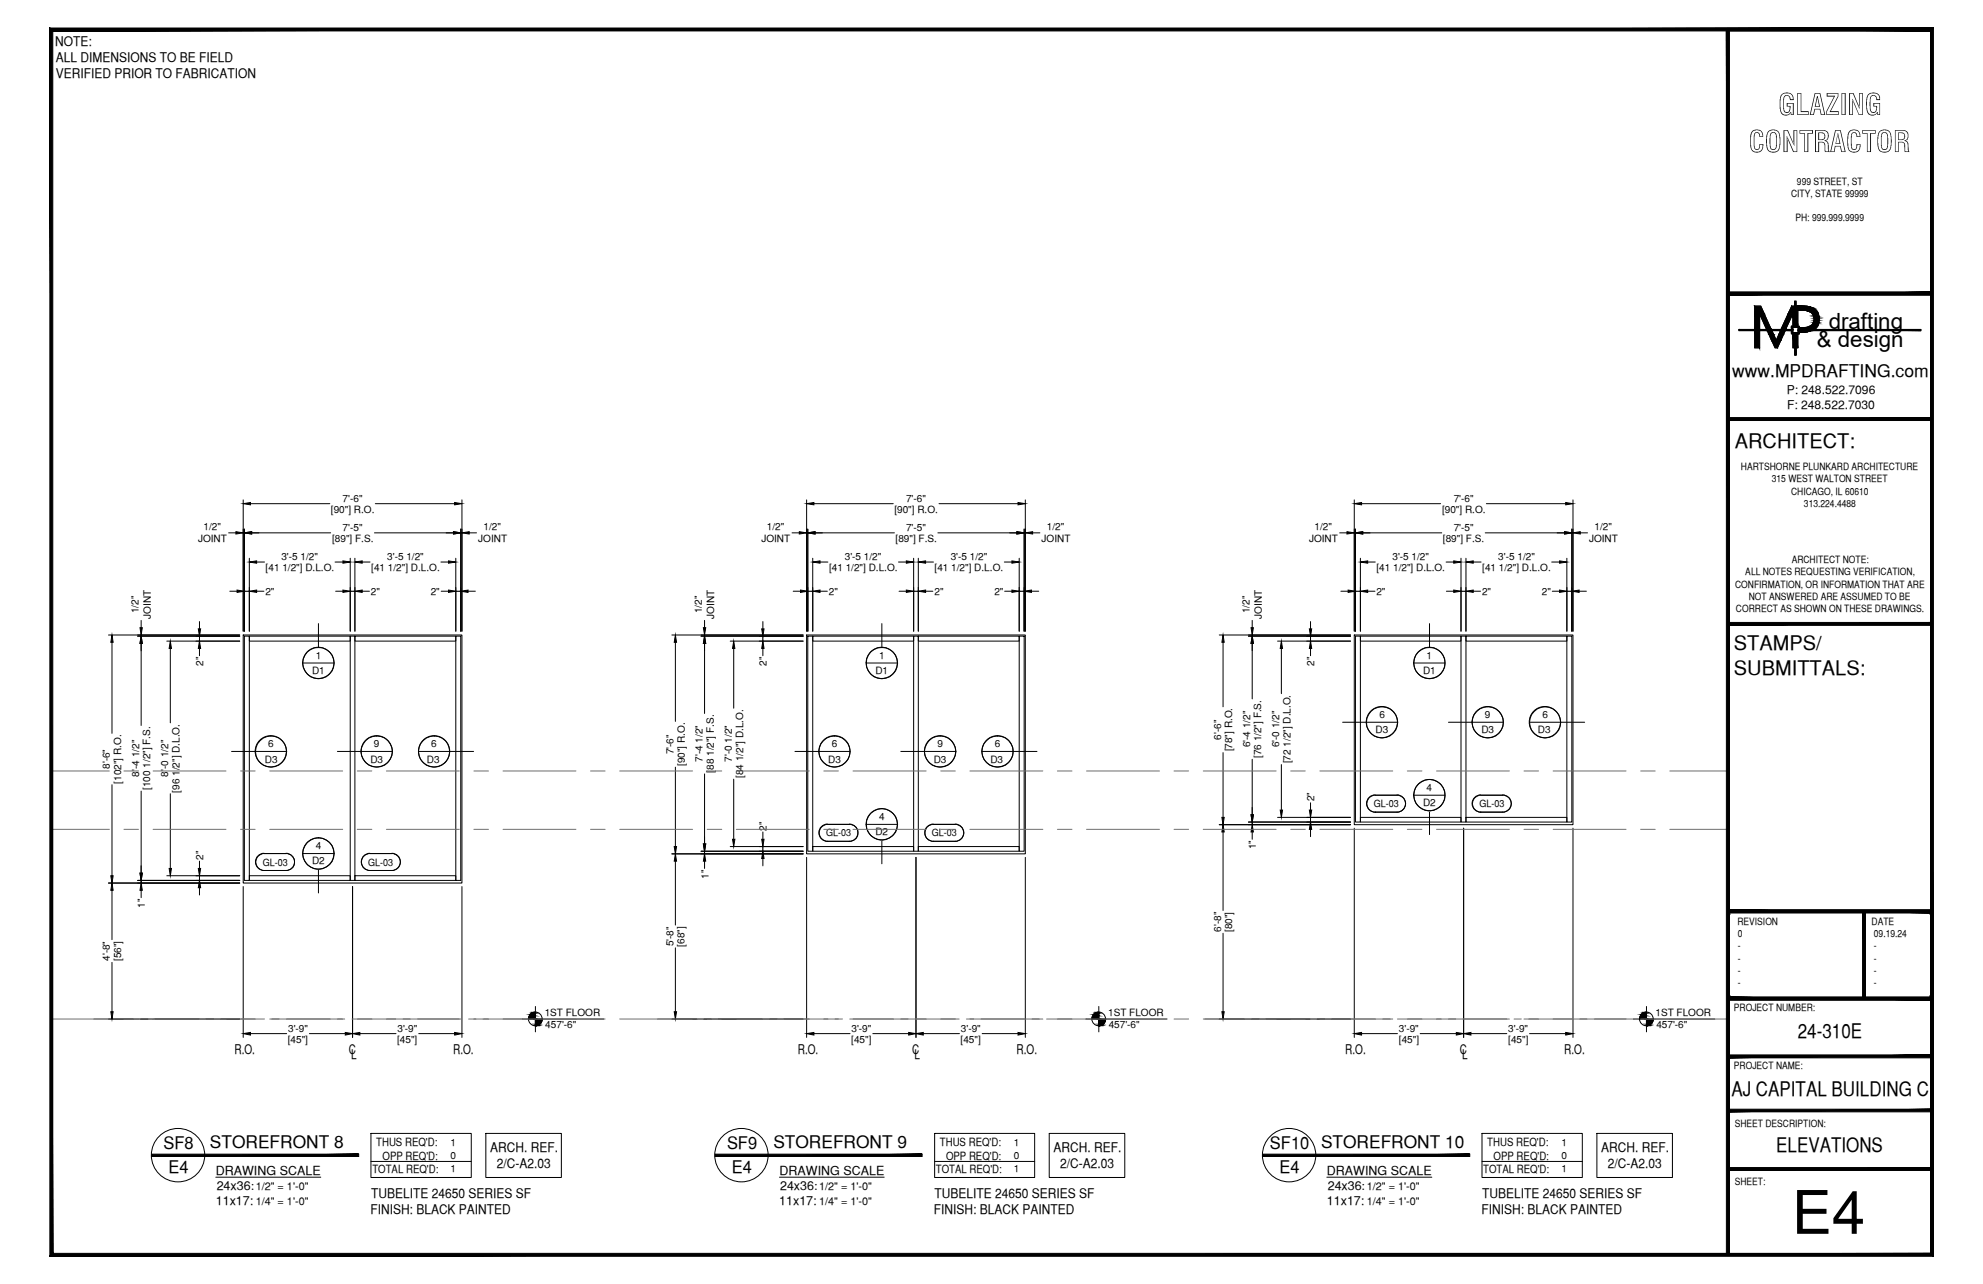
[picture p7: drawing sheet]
<svg xmlns="http://www.w3.org/2000/svg" width="432mm" height="279mm" viewBox="0 0 432 279" stroke-linecap="round" stroke-linejoin="round" font-family="sans-serif">
<defs><g id="words">
<text font-size="13.1" x="390.1" y="268.5">E4</text>
<g font-size="6.3">
<text x="387.2" y="25">GLAZING</text>
<text x="380.8" y="33.1">CONTRACTOR</text>
</g>
<g font-size="4.9">
<text x="398.2" y="71.5">drafting</text>
<text x="395.6" y="75.5">&amp; design</text>
</g>
<g font-size="4.4">
<text x="377.8" y="97.5">ARCHITECT:</text>
<text x="377.6" y="141.5">STAMPS/</text>
<text x="377.6" y="146.9">SUBMITTALS:</text>
<text x="391.5" y="225.8">24-310E</text>
<text x="377" y="238.5">AJ CAPITAL BUILDING C</text>
<text x="386.8" y="250.7">ELEVATIONS</text>
</g>
<g font-size="3.8">
<text x="377.2" y="82">www.MPDRAFTING.com</text>
<text x="35.6" y="250">SF8</text>
<text x="45.7" y="249.8">STOREFRONT 8</text>
<text x="158.3" y="250">SF9</text>
<text x="168.4" y="249.8">STOREFRONT 9</text>
<text x="276.5" y="250">SF10 STOREFRONT 10</text>
<text x="36.7" y="255.3">E4</text>
<text x="159.4" y="255.3">E4</text>
<text x="278.6" y="255.3">E4</text>
</g>
<g font-size="2.9">
<text x="12" y="9.9">NOTE:</text>
<text x="12.1" y="17.1">VERIFIED PRIOR TO FABRICATION</text>
<text x="12.2" y="13.5">ALL DIMENSIONS TO BE FIELD</text>
<text x="51.1" y="229.4">R.O.</text>
<text x="75.9" y="229.4">C</text>
<text x="76.5" y="230.4">L</text>
<text x="98.7" y="229.4">R.O.</text>
<text x="173.7" y="229.4">R.O.</text>
<text x="198.6" y="229.4">C</text>
<text x="199.1" y="230.4">L</text>
<text x="221.4" y="229.4">R.O.</text>
<text x="292.9" y="229.4">R.O.</text>
<text x="317.9" y="229.4">C</text>
<text x="318.4" y="230.4">L</text>
<text x="340.6" y="229.4">R.O.</text>
<text x="106.7" y="250.6">ARCH. REF.</text>
<text x="229.4" y="250.6">ARCH. REF.</text>
<text x="348.7" y="250.6">ARCH. REF.</text>
<text x="108.2" y="254.1">2/C-A2.03</text>
<text x="230.9" y="254.1">2/C-A2.03</text>
<text x="350.1" y="254.1">2/C-A2.03</text>
<text x="80.8" y="260.7">TUBELITE 24650 SERIES SF</text>
<text x="203.5" y="260.7">TUBELITE 24650 SERIES SF</text>
<text x="322.8" y="260.7">TUBELITE 24650 SERIES SF</text>
<text x="80.6" y="264.2">FINISH: BLACK PAINTED</text>
<text x="203.3" y="264.2">FINISH: BLACK PAINTED</text>
<text x="322.6" y="264.2">FINISH: BLACK PAINTED</text>
</g>
<g font-size="2.7">
<text x="47" y="255.6">DRAWING SCALE</text>
<text x="169.7" y="255.6">DRAWING SCALE</text>
<text x="288.9" y="255.6">DRAWING SCALE</text>
<text x="47" y="262.2">11x17:</text>
<text x="47.2" y="258.9">24x36:</text>
<text x="169.7" y="262.2">11x17:</text>
<text x="169.9" y="258.9">24x36:</text>
<text x="288.9" y="262.2">11x17:</text>
<text x="289.1" y="258.9">24x36:</text>
</g>
<g font-size="2.6">
<text x="389.1" y="85.8">P: 248.522.7096</text>
<text x="389.1" y="89">F: 248.522.7030</text>
</g>
<g font-size="2.5">
<text x="81.9" y="249.4">THUS REQ'D:</text>
<text x="204.7" y="249.4">THUS REQ'D:</text>
<text x="323.8" y="249.4">THUS REQ'D:</text>
<text x="81.1" y="255.2">TOTAL REQ'D:</text>
<text x="83.3" y="252.3">OPP REQ'D:</text>
<text x="203.8" y="255.2">TOTAL REQ'D:</text>
<text x="206" y="252.3">OPP REQ'D:</text>
<text x="323" y="255.2">TOTAL REQ'D:</text>
<text x="325.2" y="252.3">OPP REQ'D:</text>
</g>
<g font-size="2.4">
<text x="55.7" y="259">1/2&quot; = 1'-0&quot;</text>
<text x="55.7" y="262.2">1/4&quot; = 1'-0&quot;</text>
<text x="178.4" y="259">1/2&quot; = 1'-0&quot;</text>
<text x="178.4" y="262.2">1/4&quot; = 1'-0&quot;</text>
<text x="297.6" y="259">1/2&quot; = 1'-0&quot;</text>
<text x="297.6" y="262.2">1/4&quot; = 1'-0&quot;</text>
</g>
<g font-size="2.2">
<text x="391.3" y="40.2">999 STREET, ST</text>
<text x="390" y="42.9">CITY, STATE 99999</text>
<text x="391" y="48.2">PH: 999.999.9999</text>
<text x="379.1" y="102.3">HARTSHORNE PLUNKARD ARCHITECTURE</text>
<text x="385.8" y="105">315 WEST WALTON STREET</text>
<text x="390" y="107.6">CHICAGO, IL 60610</text>
<text x="72.1" y="111.6">[90&quot;] R.O.</text>
<text x="74.6" y="109.2">7'-6&quot;</text>
<text x="194.8" y="111.6">[90&quot;] R.O.</text>
<text x="197.3" y="109.2">7'-6&quot;</text>
<text x="314" y="111.6">[90&quot;] R.O.</text>
<text x="316.5" y="109.2">7'-6&quot;</text>
<text x="392.8" y="110.3">313.224.4488</text>
<text x="43.1" y="118">JOINT</text>
<text x="44.3" y="115.4">1/2&quot;</text>
<text x="72.3" y="117.9">[89&quot;] F.S.</text>
<text x="74.6" y="115.5">7'-5&quot;</text>
<text x="104.1" y="118">JOINT</text>
<text x="105.3" y="115.4">1/2&quot;</text>
<text x="165.8" y="118">JOINT</text>
<text x="167" y="115.4">1/2&quot;</text>
<text x="195" y="117.9">[89&quot;] F.S.</text>
<text x="197.3" y="115.5">7'-5&quot;</text>
<text x="226.8" y="118">JOINT</text>
<text x="228" y="115.4">1/2&quot;</text>
<text x="285.1" y="118">JOINT</text>
<text x="286.3" y="115.4">1/2&quot;</text>
<text x="314.2" y="117.9">[89&quot;] F.S.</text>
<text x="316.5" y="115.5">7'-5&quot;</text>
<text x="346" y="118">JOINT</text>
<text x="347.2" y="115.4">1/2&quot;</text>
<text x="57.8" y="124.3">[41 1/2&quot;] D.L.O.</text>
<text x="61.3" y="121.9">3'-5 1/2&quot;</text>
<text x="80.8" y="124.3">[41 1/2&quot;] D.L.O.</text>
<text x="84.3" y="121.9">3'-5 1/2&quot;</text>
<text x="180.5" y="124.3">[41 1/2&quot;] D.L.O.</text>
<text x="184" y="121.9">3'-5 1/2&quot;</text>
<text x="203.5" y="124.3">[41 1/2&quot;] D.L.O.</text>
<text x="207" y="121.9">3'-5 1/2&quot;</text>
<text x="299.7" y="124.3">[41 1/2&quot;] D.L.O.</text>
<text x="303.2" y="121.9">3'-5 1/2&quot;</text>
<text x="322.8" y="124.3">[41 1/2&quot;] D.L.O.</text>
<text x="326.3" y="121.9">3'-5 1/2&quot;</text>
<text x="380" y="125.2">ALL NOTES REQUESTING VERIFICATION,</text>
<text x="390.1" y="122.6">ARCHITECT NOTE:</text>
<text x="57.8" y="129.4">2&quot;</text>
<text x="80.8" y="129.4">2&quot;</text>
<text x="93.8" y="129.4">2&quot;</text>
<text x="180.5" y="129.4">2&quot;</text>
<text x="203.5" y="129.4">2&quot;</text>
<text x="216.5" y="129.4">2&quot;</text>
<text x="299.7" y="129.4">2&quot;</text>
<text x="322.7" y="129.4">2&quot;</text>
<text x="335.7" y="129.4">2&quot;</text>
<text x="377.8" y="127.9">CONFIRMATION, OR INFORMATION THAT ARE</text>
<text x="380.8" y="130.6">NOT ANSWERED ARE ASSUMED TO BE</text>
<text x="30.2" y="133.4" transform="rotate(-90 30.2 133.4)">1/2&quot;</text>
<text x="32.8" y="134.6" transform="rotate(-90 32.8 134.6)">JOINT</text>
<text x="152.8" y="133.4" transform="rotate(-90 152.8 133.4)">1/2&quot;</text>
<text x="155.5" y="134.6" transform="rotate(-90 155.5 134.6)">JOINT</text>
<text x="272.1" y="133.4" transform="rotate(-90 272.1 133.4)">1/2&quot;</text>
<text x="274.8" y="134.6" transform="rotate(-90 274.8 134.6)">JOINT</text>
<text x="378" y="133.2">CORRECT AS SHOWN ON THESE DRAWINGS.</text>
<text x="68.8" y="143.3">1</text>
<text x="191.5" y="143.3">1</text>
<text x="310.6" y="143.3">1</text>
<text x="44.3" y="144.9" transform="rotate(-90 44.3 144.9)">2&quot;</text>
<text x="67.9" y="146.6">D1</text>
<text x="166.9" y="144.9" transform="rotate(-90 166.9 144.9)">2&quot;</text>
<text x="190.6" y="146.6">D1</text>
<text x="286.1" y="144.9" transform="rotate(-90 286.1 144.9)">2&quot;</text>
<text x="309.9" y="146.6">D1</text>
<text x="265.9" y="161" transform="rotate(-90 265.9 161)">6'-6&quot;</text>
<text x="299.5" y="159.6">D3</text>
<text x="300.4" y="156.2">6</text>
<text x="322.6" y="159.6">D3</text>
<text x="323.3" y="156.2">9</text>
<text x="334.9" y="159.6">D3</text>
<text x="335.9" y="156.2">6</text>
<text x="23.9" y="167.3" transform="rotate(-90 23.9 167.3)">8'-6&quot;</text>
<text x="57.7" y="165.9">D3</text>
<text x="58.4" y="162.6">6</text>
<text x="80.6" y="165.9">D3</text>
<text x="81.4" y="162.6">9</text>
<text x="93" y="165.9">D3</text>
<text x="93.9" y="162.6">6</text>
<text x="146.6" y="164.1" transform="rotate(-90 146.6 164.1)">7'-6&quot;</text>
<text x="149.1" y="166.7" transform="rotate(-90 149.1 166.7)">[90&quot;] R.O.</text>
<text x="153" y="165.8" transform="rotate(-90 153 165.8)">7'-4 1/2&quot;</text>
<text x="159.3" y="165.8" transform="rotate(-90 159.3 165.8)">7'-0 1/2&quot;</text>
<text x="180.3" y="165.9">D3</text>
<text x="181.1" y="162.6">6</text>
<text x="203.3" y="165.9">D3</text>
<text x="204.2" y="162.6">9</text>
<text x="215.6" y="165.9">D3</text>
<text x="216.6" y="162.6">6</text>
<text x="268.3" y="163.5" transform="rotate(-90 268.3 163.5)">[78&quot;] R.O.</text>
<text x="272.2" y="162.6" transform="rotate(-90 272.2 162.6)">6'-4 1/2&quot;</text>
<text x="274.6" y="165" transform="rotate(-90 274.6 165)">[76 1/2&quot;] F.S.</text>
<text x="278.6" y="162.6" transform="rotate(-90 278.6 162.6)">6'-0 1/2&quot;</text>
<text x="281" y="166.1" transform="rotate(-90 281 166.1)">[72 1/2&quot;] D.L.O.</text>
<text x="26.4" y="170.5" transform="rotate(-90 26.4 170.5)">[102&quot;] R.O.</text>
<text x="30.3" y="169" transform="rotate(-90 30.3 169)">8'-4 1/2&quot;</text>
<text x="32.7" y="171.9" transform="rotate(-90 32.7 171.9)">[100 1/2&quot;] F.S.</text>
<text x="36.6" y="169" transform="rotate(-90 36.6 169)">8'-0 1/2&quot;</text>
<text x="39.1" y="172.5" transform="rotate(-90 39.1 172.5)">[96 1/2&quot;] D.L.O.</text>
<text x="155.4" y="168.1" transform="rotate(-90 155.4 168.1)">[88 1/2&quot;] F.S.</text>
<text x="161.8" y="169.3" transform="rotate(-90 161.8 169.3)">[84 1/2&quot;] D.L.O.</text>
<text x="310.6" y="172.1">4</text>
<text x="191.5" y="178.4">4</text>
<text x="286.1" y="174.4" transform="rotate(-90 286.1 174.4)">2&quot;</text>
<text x="299.1" y="175.6">GL-03</text>
<text x="309.9" y="175.4">D2</text>
<text x="322.1" y="175.6">GL-03</text>
<text x="68.8" y="184.8">4</text>
<text x="166.9" y="180.7" transform="rotate(-90 166.9 180.7)">2&quot;</text>
<text x="179.9" y="182">GL-03</text>
<text x="190.6" y="181.7">D2</text>
<text x="202.9" y="182">GL-03</text>
<text x="273.4" y="184.8" transform="rotate(-90 273.4 184.8)">1&quot;</text>
<text x="44.3" y="187.1" transform="rotate(-90 44.3 187.1)">2&quot;</text>
<text x="57.2" y="188.3">GL-03</text>
<text x="67.9" y="188.1">D2</text>
<text x="80.2" y="188.3">GL-03</text>
<text x="154.2" y="191.2" transform="rotate(-90 154.2 191.2)">1&quot;</text>
<text x="31.6" y="197.5" transform="rotate(-90 31.6 197.5)">1&quot;</text>
<text x="265.9" y="202.8" transform="rotate(-90 265.9 202.8)">6'-8&quot;</text>
<text x="268.3" y="202.8" transform="rotate(-90 268.3 202.8)">[80&quot;]</text>
<text x="378.3" y="201.3">REVISION</text>
<text x="378.4" y="204">0</text>
<text x="407.5" y="201.3">DATE</text>
<text x="408" y="204">09.19.24</text>
<text x="23.9" y="209.1" transform="rotate(-90 23.9 209.1)">4'-8&quot;</text>
<text x="26.4" y="209.2" transform="rotate(-90 26.4 209.2)">[56&quot;]</text>
<text x="146.6" y="205.9" transform="rotate(-90 146.6 205.9)">5'-8&quot;</text>
<text x="149" y="206" transform="rotate(-90 149 206)">[68&quot;]</text>
<text x="378.4" y="206.6">-</text>
<text x="378.4" y="209.2">-</text>
<text x="408" y="206.6">-</text>
<text x="408" y="209.2">-</text>
<text x="378.4" y="211.9">-</text>
<text x="378.4" y="214.5">-</text>
<text x="408" y="211.9">-</text>
<text x="408" y="214.5">-</text>
<text x="118.6" y="221">1ST FLOOR</text>
<text x="241.3" y="221">1ST FLOOR</text>
<text x="360.5" y="221">1ST FLOOR</text>
<text x="377.6" y="219.9">PROJECT NUMBER:</text>
<text x="62.7" y="226.9">[45&quot;]</text>
<text x="62.7" y="224.5">3'-9&quot;</text>
<text x="86.5" y="226.9">[45&quot;]</text>
<text x="86.6" y="224.5">3'-9&quot;</text>
<text x="118.7" y="223.7">457'-6&quot;</text>
<text x="185.4" y="226.9">[45&quot;]</text>
<text x="185.4" y="224.5">3'-9&quot;</text>
<text x="209.2" y="226.9">[45&quot;]</text>
<text x="209.2" y="224.5">3'-9&quot;</text>
<text x="241.4" y="223.7">457'-6&quot;</text>
<text x="304.6" y="224.5">3'-9&quot;</text>
<text x="304.6" y="226.9">[45&quot;]</text>
<text x="328.4" y="224.5">3'-9&quot;</text>
<text x="328.4" y="226.9">[45&quot;]</text>
<text x="360.7" y="223.7">457'-6&quot;</text>
<text x="377.6" y="232.5">PROJECT NAME:</text>
<text x="377.8" y="245.2">SHEET DESCRIPTION:</text>
<text x="98.1" y="249.3">1</text>
<text x="220.8" y="249.3">1</text>
<text x="340" y="249.3">1</text>
<text x="98.1" y="252.2">0</text>
<text x="98.1" y="255">1</text>
<text x="220.8" y="252.2">0</text>
<text x="220.8" y="255">1</text>
<text x="340" y="252.2">0</text>
<text x="340" y="255">1</text>
<text x="377.8" y="257.9">SHEET:</text>
</g>
</g></defs>
<!-- layer: COMPONENTS -->
<g fill="none" stroke="#000" stroke-width=".22">
<path d="M53.2 138.4h1.1v53.2h-1.1zM54.3 138.4h22v1.1h-22zM76.3 138.4h1v53.2h-1zM77.3 138.4h22v1.1h-22zM99.3 138.4h1v53.2h-1zM175.9 138.4h1.1v46.8h-1.1zM177 138.4h21.9v1.1h-21.9zM198.9 138.4h1.1v46.8h-1.1zM200 138.4h21.9v1.1h-21.9zM221.9 138.4h1.1v46.8h-1.1zM295.1 138.4h1.1v40.5h-1.1zM296.2 138.4h21.9v1.1h-21.9z"/>
<path d="M318.1 138.4h1.1v40.5h-1.1zM319.2 138.4h22v1.1h-22zM341.2 138.4h1.1v40.5h-1.1zM296.2 177.9h21.9v1h-21.9zM319.2 177.9h22v1h-22zM54.3 190.6h22v1h-22zM77.3 190.6h22v1h-22zM177 184.2h21.9v1h-21.9zM200 184.2h21.9v1h-21.9z"/>
</g>
<!-- layer: SYMBOLS -->
<g fill="none" stroke="#fff" stroke-width=".22">
<path d="M69.3 140.9l.9 .1M192 140.9l.9 .1M300.9 153.8l.9 .1M311.3 140.9l.9 .1M324 153.8l.9 .1M336.4 153.8l-.8 .1M59 160.1l.9 .2M82 160.1l.9 .2M94.6 160.1l-.9 .2M181.7 160.1l.9 .2M185 179.4h-5.1h5.4M192 176l.9 .1"/>
<path d="M204.7 160.1l.9 .2M208 179.4h-5.1h5.4M217.2 160.1l-.9 .2M299.1 176.7h5.4h-5h4.7M304.2 173h-5.1h5.4M311.3 169.6l.9 .1M322.1 176.7h5.5h-5.1h4.7M327.2 173h-5.1h5.4M57.2 189.4h5.4h-5.1h4.8M62.3 185.7h-5.1h5.4M69.3 182.3l.9 .1M80.3 189.4h5.4h-5.1h4.7"/>
<path d="M85.3 185.7h-5h5.4M179.9 183.1h5.4h-5.1h4.8M202.9 183.1h5.4h-5h4.7"/>
</g>
<g fill="#fff" stroke="#fff" stroke-width=".22">
<path d="M56.6 186l.6-.3h5.4zM56.6 186h6.6l-.6-.3zM56.1 186.4l.5-.4h6.6zM56.1 186.4h7.6l-.5-.4zM56.1 186.4h7.6l-7.9 .5zM55.8 186.9h8.3l-.4-.5zM55.8 186.9h8.3l-8.4 .7zM55.7 187.6h8.4v-.7zM55.7 187.6h8.4l-8.3 .6zM55.8 188.2h8.3v-.6zM55.8 188.2h8.3l-8 .6zM56.1 188.8h7.7l.3-.6zM56.1 188.8h7.7l-7.2 .4zM56.6 189.2h6.6l.6-.4zM56.6 189.2h6.6l-6 .2zM57.2 189.4h5.4l.6-.2z"/>
<path d="M79.6 186l.7-.3h5.4zM79.6 186h6.6l-.5-.3zM79.1 186.4l.5-.4h6.6zM79.1 186.4h7.6l-.5-.4zM79.1 186.4h7.6l-7.9 .5zM78.8 186.9h8.3l-.4-.5zM78.8 186.9h8.3l-8.4 .7zM78.7 187.6h8.5l-.1-.7zM78.7 187.6h8.5l-8.4 .6zM78.8 188.2h8.3l.1-.6zM78.8 188.2h8.3l-8 .6zM79.1 188.8h7.6l.4-.6zM79.1 188.8h7.6l-7.1 .4zM79.6 189.2h6.6l.5-.4zM79.6 189.2h6.6l-5.9 .2zM80.3 189.4h5.4l.5-.2z"/>
<path d="M67.6 147.3l1.7 .4zM67.6 147.3l2.6 .3-.9 .1zM66.9 146.7l.7 .6 2.6 .3zM66.9 146.7l4.2 .6-.9 .3zM66.4 146l.5 .7 4.2 .6zM66.4 146l5.4 .7-.7 .6zM66 145.2l.4 .8 5.4 .7zM66 145.2l6.3 .8-.5 .7zM65.9 144.3l.1 .9 6.3 .8zM65.9 144.3l6.7 .9-.3 .8zM66 143.4l-.1 .9 6.7 .9zM66 143.4l6.8 .9-.2 .9zM66.4 142.6l-.4 .8 6.8 .9zM66.4 142.6l6.2 .8 .2 .9zM66.9 141.9l-.5 .7 6.2 .8zM66.9 141.9l5.4 .7 .3 .8zM66.9 141.9l5.4 .7-4.7-1.2zM67.6 141.4l4.2 .5 .5 .7zM67.6 141.4l4.2 .5-3.3-.9zM68.5 141l2.6 .4 .7 .5zM68.5 141l2.6 .4-1.8-.5zM69.3 140.9l.9 .1 .9 .4z"/>
<path d="M67.6 188.7l.9 .3 .8 .2zM67.6 188.7l2.6 .3-.9 .2zM66.9 188.2l.7 .5 2.6 .3zM66.9 188.2l4.2 .5-.9 .3zM66.4 187.5l.5 .7 4.2 .5zM66.4 187.5l5.4 .7-.7 .5zM66 186.6l.4 .9 5.4 .7zM66 186.6l6.3 .9-.5 .7zM65.9 185.7l.1 .9 6.3 .9zM65.9 185.7l6.7 .9-.3 .9zM66 184.8l-.1 .9 6.7 .9zM66 184.8l6.8 .9-.2 .9zM66.4 184l-.4 .8 6.8 .9zM66.4 184l6.2 .8 .2 .9zM66.9 183.3l-.5 .7 6.2 .8zM66.9 183.3l5.4 .7 .3 .8zM66.9 183.3l5.4 .7-4.7-1.2zM67.6 182.8l4.2 .5 .5 .7zM67.6 182.8l4.2 .5-3.3-.9zM68.5 182.4l2.6 .4 .7 .5zM68.5 182.4l2.6 .4-1.8-.5zM69.3 182.3l.9 .1 .9 .4z"/>
<path d="M57.3 166.5l1.7 .4zM57.3 166.5l2.6 .3-.9 .1zM56.6 165.9l.7 .6 2.6 .3zM56.6 165.9l4.1 .6-.8 .3zM56.1 165.2l.5 .7 4.1 .6zM56.1 165.2l5.3 .7-.7 .6zM55.8 164.4l.3 .8 5.3 .7zM55.8 164.4l6.2 .8-.6 .7zM55.6 163.5l.2 .9 6.2 .8zM55.6 163.5l6.7 .9-.3 .8zM55.8 162.7l-.2 .8 6.7 .9zM55.8 162.7l6.6 .8-.1 .9zM56.1 161.9l-.3 .8 6.6 .8zM56.1 161.9l6.2 .8 .1 .8zM56.6 161.2l-.5 .7 6.2 .8zM56.6 161.2l5.4 .7 .3 .8zM56.6 161.2l5.4 .7-4.7-1.3zM57.3 160.6l4.1 .6 .6 .7zM57.3 160.6l4.1 .6-3.2-.9zM58.2 160.3l2.5 .3 .7 .6zM58.2 160.3l2.5 .3-1.7-.5zM59 160.1l1.7 .5z"/>
<path d="M80.3 166.5l1.7 .4zM80.3 166.5l2.6 .3-.9 .1zM79.6 165.9l.7 .6 2.6 .3zM79.6 165.9l4.2 .6-.9 .3zM79.1 165.2l.5 .7 4.2 .6zM79.1 165.2l5.4 .7-.7 .6zM78.7 164.4l.4 .8 5.4 .7zM78.7 164.4l6.3 .8-.5 .7zM78.6 163.5l.1 .9 6.3 .8zM78.6 163.5l6.7 .9-.3 .8zM78.7 162.7l-.1 .8 6.7 .9zM78.7 162.7l6.8 .8-.2 .9zM79.1 161.9l-.4 .8 6.8 .8zM79.1 161.9l6.2 .8 .2 .8zM79.6 161.2l-.5 .7 6.2 .8zM79.6 161.2l5.4 .7 .3 .8zM79.6 161.2l5.4 .7-4.7-1.3zM80.3 160.6l4.2 .6 .5 .7zM80.3 160.6l4.2 .6-3.3-.9zM81.2 160.3l2.6 .3 .7 .6zM81.2 160.3l2.6 .3-1.8-.5zM82 160.1l1.8 .5z"/>
<path d="M94.6 166.9l1.6-.4zM93.7 166.8l.9 .1 1.6-.4zM93.7 166.8l3.3-.9-.8 .6zM92.8 166.5l.9 .3 3.3-.9zM92.8 166.5l4.7-1.3-.5 .7zM92.1 165.9l.7 .6 4.7-1.3zM92.1 165.9l5.7-1.5-.3 .8zM91.6 165.2l.5 .7 5.7-1.5zM91.6 165.2l6.3-1.7-.1 .9zM91.2 164.4l.4 .8 6.3-1.7zM91.2 164.4l6.6-1.7 .1 .8zM91.1 163.5l.1 .9 6.6-1.7zM91.1 163.5l6.4-1.6 .3 .8zM91.2 162.7l-.1 .8 6.4-1.6zM91.2 162.7l5.8-1.5 .5 .7zM91.6 161.9l-.4 .8 5.8-1.5zM91.6 161.9l4.6-1.3 .8 .6zM92.1 161.2l-.5 .7 4.6-1.3zM92.1 161.2l3.3-.9 .8 .3zM92.1 161.2l3.3-.9-2.6 .3zM92.8 160.6l1.8-.5 .8 .2zM92.8 160.6l1.8-.5z"/>
<path d="M179.3 179.6l.6-.2h5.4zM179.3 179.6h6.6l-.6-.2zM178.8 180l.5-.4h6.6zM178.8 180h7.6l-.5-.4zM178.8 180h7.6l-7.9 .6zM178.5 180.6h8.3l-.4-.6zM178.5 180.6h8.3l-8.4 .6zM178.4 181.2h8.4v-.6zM178.4 181.2h8.4l-8.3 .7zM178.5 181.9h8.3v-.7zM178.5 181.9h8.3l-8 .5zM178.8 182.4h7.6l.4-.5zM178.8 182.4h7.6l-7.1 .4zM179.3 182.8h6.6l.5-.4zM179.3 182.8h6.6l-6 .3zM179.9 183.1h5.4l.6-.3z"/>
<path d="M202.3 179.6l.6-.2h5.4zM202.3 179.6h6.6l-.6-.2zM201.8 180l.5-.4h6.6zM201.8 180h7.6l-.5-.4zM201.8 180h7.6l-7.9 .6zM201.5 180.6h8.2l-.3-.6zM201.5 180.6h8.2l-8.3 .6zM201.4 181.2h8.5l-.2-.6zM201.4 181.2h8.5l-8.4 .7zM201.5 181.9h8.2l.2-.7zM201.5 181.9h8.2l-7.9 .5zM201.8 182.4h7.6l.3-.5zM201.8 182.4h7.6l-7.1 .4zM202.3 182.8h6.6l.5-.4zM202.3 182.8h6.6l-6 .3zM202.9 183.1h5.4l.6-.3z"/>
<path d="M190.3 147.3l1.7 .4zM190.3 147.3l2.6 .3-.9 .1zM189.6 146.7l.7 .6 2.6 .3zM189.6 146.7l4.1 .6-.8 .3zM189.1 146l.5 .7 4.1 .6zM189.1 146l5.3 .7-.7 .6zM188.7 145.2l.4 .8 5.3 .7zM188.7 145.2l6.3 .8-.6 .7zM188.7 144.3v.9l6.3 .8zM188.7 144.3l6.6 .9-.3 .8zM188.7 143.4v.9l6.6 .9zM188.7 143.4l6.8 .9-.2 .9zM189.1 142.6l-.4 .8 6.8 .9zM189.1 142.6l6.2 .8 .2 .9zM189.6 141.9l-.5 .7 6.2 .8zM189.6 141.9l5.4 .7 .3 .8zM189.6 141.9l5.4 .7-4.7-1.2zM190.3 141.4l4.1 .5 .6 .7zM190.3 141.4l4.1 .5-3.3-.9zM191.1 141l2.6 .4 .7 .5zM191.1 141l2.6 .4-1.7-.5zM192 140.9l.9 .1 .8 .4z"/>
<path d="M190.3 182.3l.8 .4 .9 .1zM190.3 182.3l2.6 .4-.9 .1zM189.6 181.8l.7 .5 2.6 .4zM189.6 181.8l4.1 .5-.8 .4zM189.1 181.1l.5 .7 4.1 .5zM189.1 181.1l5.3 .7-.7 .5zM188.7 180.3l.4 .8 5.3 .7zM188.7 180.3l6.3 .8-.6 .7zM188.7 179.4v.9l6.3 .8zM188.7 179.4l6.6 .9-.3 .8zM188.7 178.5v.9l6.6 .9zM188.7 178.5l6.8 .9-.2 .9zM189.1 177.7l-.4 .8 6.8 .9zM189.1 177.7l6.2 .8 .2 .9zM189.6 177l-.5 .7 6.2 .8zM189.6 177l5.4 .7 .3 .8zM189.6 177l5.4 .7-4.7-1.2zM190.3 176.5l4.1 .5 .6 .7zM190.3 176.5l4.1 .5-3.3-.9zM191.1 176.1l2.6 .4 .7 .5zM191.1 176.1l2.6 .4-1.7-.5zM192 176l.9 .1 .8 .4z"/>
<path d="M180 166.5l1.7 .4zM180 166.5l2.6 .3-.9 .1zM179.3 165.9l.7 .6 2.6 .3zM179.3 165.9l4.1 .6-.8 .3zM178.8 165.2l.5 .7 4.1 .6zM178.8 165.2l5.3 .7-.7 .6zM178.4 164.4l.4 .8 5.3 .7zM178.4 164.4l6.3 .8-.6 .7zM178.3 163.5l.1 .9 6.3 .8zM178.3 163.5l6.7 .9-.3 .8zM178.4 162.7l-.1 .8 6.7 .9zM178.4 162.7l6.7 .8-.1 .9zM178.8 161.9l-.4 .8 6.7 .8zM178.8 161.9l6.2 .8 .1 .8zM179.3 161.2l-.5 .7 6.2 .8zM179.3 161.2l5.4 .7 .3 .8zM179.3 161.2l5.4 .7-4.7-1.3zM180 160.6l4.1 .6 .6 .7zM180 160.6l4.1 .6-3.3-.9zM180.8 160.3l2.6 .3 .7 .6zM180.8 160.3l2.6 .3-1.7-.5zM181.7 160.1l1.7 .5z"/>
<path d="M203 166.5l1.7 .4zM203 166.5l2.6 .3-.9 .1zM202.3 165.9l.7 .6 2.6 .3zM202.3 165.9l4.1 .6-.8 .3zM201.8 165.2l.5 .7 4.1 .6zM201.8 165.2l5.3 .7-.7 .6zM201.4 164.4l.4 .8 5.3 .7zM201.4 164.4l6.2 .8-.5 .7zM201.3 163.5l.1 .9 6.2 .8zM201.3 163.5l6.7 .9-.4 .8zM201.4 162.7l-.1 .8 6.7 .9zM201.4 162.7l6.8 .8-.2 .9zM201.8 161.9l-.4 .8 6.8 .8zM201.8 161.9l6.2 .8 .2 .8zM202.3 161.2l-.5 .7 6.2 .8zM202.3 161.2l5.3 .7 .4 .8zM202.3 161.2l5.3 .7-4.6-1.3zM203 160.6l4.1 .6 .5 .7zM203 160.6l4.1 .6-3.3-.9zM203.8 160.3l2.6 .3 .7 .6zM203.8 160.3l2.6 .3-1.7-.5zM204.7 160.1l1.7 .5z"/>
<path d="M217.2 166.9l1.7-.4zM216.3 166.8l.9 .1 1.7-.4zM216.3 166.8l3.3-.9-.7 .6zM215.5 166.5l.8 .3 3.3-.9zM215.5 166.5l4.7-1.3-.6 .7zM214.8 165.9l.7 .6 4.7-1.3zM214.8 165.9l5.7-1.5-.3 .8zM214.2 165.2l.6 .7 5.7-1.5zM214.2 165.2l6.4-1.7-.1 .9zM213.9 164.4l.3 .8 6.4-1.7zM213.9 164.4l6.6-1.7 .1 .8zM213.8 163.5l.1 .9 6.6-1.7zM213.8 163.5l6.4-1.6 .3 .8zM213.9 162.7l-.1 .8 6.4-1.6zM213.9 162.7l5.7-1.5 .6 .7zM214.2 161.9l-.3 .8 5.7-1.5zM214.2 161.9l4.7-1.3 .7 .6zM214.8 161.2l-.6 .7 4.7-1.3zM214.8 161.2l3.3-.9 .8 .3zM214.8 161.2l3.3-.9-2.6 .3zM215.5 160.6l1.7-.5 .9 .2zM215.5 160.6l1.7-.5z"/>
<path d="M298.5 173.3l.6-.3h5.4zM298.5 173.3h6.6l-.6-.3zM298.1 173.7l.4-.4h6.6zM298.1 173.7h7.5l-.5-.4zM298.1 173.7h7.5l-7.8 .5zM297.8 174.2h8.1l-.3-.5zM297.8 174.2h8.1l-8.3 .7zM297.6 174.9h8.5l-.2-.7zM297.6 174.9h8.5l-8.3 .6zM297.8 175.5h8.1l.2-.6zM297.8 175.5h8.1l-7.8 .6zM298.1 176.1h7.5l.3-.6zM298.1 176.1h7.5l-7.1 .4zM298.5 176.5h6.7l.4-.4zM298.5 176.5h6.7l-6.1 .2zM299.1 176.7h5.4l.7-.2z"/>
<path d="M321.6 173.3l.5-.3h5.4zM321.6 173.3h6.6l-.7-.3zM321.1 173.7l.5-.4h6.6zM321.1 173.7h7.6l-.5-.4zM321.1 173.7h7.6l-8 .5zM320.7 174.2h8.3l-.3-.5zM320.7 174.2h8.3l-8.4 .7zM320.6 174.9h8.5l-.1-.7zM320.6 174.9h8.5l-8.4 .6zM320.7 175.5h8.3l.1-.6zM320.7 175.5h8.3l-7.9 .6zM321.1 176.1h7.6l.3-.6zM321.1 176.1h7.6l-7.1 .4zM321.6 176.5h6.6l.5-.4zM321.6 176.5h6.6l-6.1 .2zM322.1 176.7h5.5l.6-.2z"/>
<path d="M309.6 147.3l1.7 .4zM309.6 147.3l2.6 .3-.9 .1zM308.9 146.7l.7 .6 2.6 .3zM308.9 146.7l4.1 .6-.8 .3zM308.3 146l.6 .7 4.1 .6zM308.3 146l5.4 .7-.7 .6zM308 145.2l.3 .8 5.4 .7zM308 145.2l6.2 .8-.5 .7zM307.8 144.3l.2 .9 6.2 .8zM307.8 144.3l6.8 .9-.4 .8zM308 143.4l-.2 .9 6.8 .9zM308 143.4l6.6 .9v.9zM308.3 142.6l-.3 .8 6.6 .9zM308.3 142.6l6.3 .8v.9zM308.9 141.9l-.6 .7 6.3 .8zM308.9 141.9l5.3 .7 .4 .8zM308.9 141.9l5.3 .7-4.6-1.2zM309.6 141.4l4.1 .5 .5 .7zM309.6 141.4l4.1 .5-3.3-.9zM310.4 141l2.6 .4 .7 .5zM310.4 141l2.6 .4-1.7-.5zM311.3 140.9l.9 .1 .8 .4z"/>
<path d="M309.6 176l.8 .3 .9 .2zM309.6 176l2.6 .3-.9 .2zM308.9 175.5l.7 .5 2.6 .3zM308.9 175.5l4.1 .5-.8 .3zM308.3 174.8l.6 .7 4.1 .5zM308.3 174.8l5.4 .7-.7 .5zM308 173.9l.3 .9 5.4 .7zM308 173.9l6.2 .9-.5 .7zM307.8 173l.2 .9 6.2 .9zM307.8 173l6.8 .9-.4 .9zM308 172.1l-.2 .9 6.8 .9zM308 172.1l6.6 .9v.9zM308.3 171.3l-.3 .8 6.6 .9zM308.3 171.3l6.3 .8v.9zM308.9 170.6l-.6 .7 6.3 .8zM308.9 170.6l5.3 .7 .4 .8zM308.9 170.6l5.3 .7-4.6-1.2zM309.6 170.1l4.1 .5 .5 .7zM309.6 170.1l4.1 .5-3.3-.9zM310.4 169.7l2.6 .4 .7 .5zM310.4 169.7l2.6 .4-1.7-.5zM311.3 169.6l.9 .1 .8 .4z"/>
<path d="M299.2 160.1l1.7 .5zM299.2 160.1l2.6 .4-.9 .1zM298.5 159.6l.7 .5 2.6 .4zM298.5 159.6l4.1 .5-.8 .4zM298 158.9l.5 .7 4.1 .5zM298 158.9l5.3 .7-.7 .5zM297.6 158.1l.4 .8 5.3 .7zM297.6 158.1l6.3 .8-.6 .7zM297.6 157.2v.9l6.3 .8zM297.6 157.2l6.6 .9-.3 .8zM297.6 156.3v.9l6.6 .9zM297.6 156.3l6.8 .9-.2 .9zM298 155.5l-.4 .8 6.8 .9zM298 155.5l6.2 .8 .2 .9zM298.5 154.8l-.5 .7 6.2 .8zM298.5 154.8l5.4 .7 .3 .8zM298.5 154.8l5.4 .7-4.7-1.3zM299.2 154.2l4.1 .6 .6 .7zM299.2 154.2l4.1 .6-3.3-.9zM300 153.9l2.6 .3 .7 .6zM300 153.9l2.6 .3-1.7-.4zM300.9 153.8l1.7 .4z"/>
<path d="M322.3 160.1l1.7 .5zM322.3 160.1l2.6 .4-.9 .1zM321.6 159.6l.7 .5 2.6 .4zM321.6 159.6l4.1 .5-.8 .4zM321 158.9l.6 .7 4.1 .5zM321 158.9l5.4 .7-.7 .5zM320.7 158.1l.3 .8 5.4 .7zM320.7 158.1l6.2 .8-.5 .7zM320.5 157.2l.2 .9 6.2 .8zM320.5 157.2l6.8 .9-.4 .8zM320.7 156.3l-.2 .9 6.8 .9zM320.7 156.3l6.6 .9v.9zM321 155.5l-.3 .8 6.6 .9zM321 155.5l6.3 .8v.9zM321.6 154.8l-.6 .7 6.3 .8zM321.6 154.8l5.3 .7 .4 .8zM321.6 154.8l5.3 .7-4.6-1.3zM322.3 154.2l4.1 .6 .5 .7zM322.3 154.2l4.1 .6-3.3-.9zM323.1 153.9l2.6 .3 .7 .6zM323.1 153.9l2.6 .3-1.7-.4zM324 153.8l1.7 .4z"/>
<path d="M336.4 160.6l1.7-.5zM335.6 160.5l.8 .1 1.7-.5zM335.6 160.5l3.2-.9-.7 .5zM334.8 160.1l.8 .4 3.2-.9zM334.8 160.1l4.6-1.2-.6 .7zM334.1 159.6l.7 .5 4.6-1.2zM334.1 159.6l5.6-1.5-.3 .8zM333.5 158.9l.6 .7 5.6-1.5zM333.5 158.9l6.4-1.7-.2 .9zM333.2 158.1l.3 .8 6.4-1.7zM333.2 158.1l6.5-1.8 .2 .9zM333.1 157.2l.1 .9 6.5-1.8zM333.1 157.2l6.3-1.7 .3 .8zM333.2 156.3l-.1 .9 6.3-1.7zM333.2 156.3l5.6-1.5 .6 .7zM333.5 155.5l-.3 .8 5.6-1.5zM333.5 155.5l4.6-1.3 .7 .6zM334.1 154.8l-.6 .7 4.6-1.3zM334.1 154.8l3.2-.9 .8 .3zM334.1 154.8l3.2-.9-2.5 .3zM334.8 154.2l1.6-.4 .9 .1zM334.8 154.2l1.6-.4z"/>
</g>
<g fill="none" stroke="#000" stroke-width=".22">
<path d="M69.3 135.7v5.2M192 135.7v5.2M311.3 135.7v5.2M65.9 144.3h6.9M188.7 144.3h6.8M292.4 157.2h12M307.8 144.3h6.8M315.4 157.2h11.9M333.1 157.2h12M50.4 163.5h12M73.5 163.5h12M91.1 163.5h12"/>
<path d="M173.1 163.5h12M180.2 179.3a1.87 1.87 0 0 0-1.9 1.9 1.87 1.87 0 0 0 1.9 1.9M180.2 179.4h4.8M184.9 179.3a1.87 1.87 0 0 1 1.9 1.9 1.87 1.87 0 0 1-1.9 1.9M188.7 179.4h6.8M196.2 163.5h12M203.2 179.3a1.87 1.87 0 0 0-1.8 1.9 1.87 1.87 0 0 0 1.8 1.9M203.3 179.4h4.7M208 179.3a1.87 1.87 0 0 1 1.9 1.9 1.87 1.87 0 0 1-1.9 1.9h-4.7M213.8 163.5h12M298.1 173.7l1-.7h5.1a1.84 1.84 0 0 1 1.9 1.9 1.84 1.84 0 0 1-1.9 1.8h-4.7a1.84 1.84 0 0 1-1.7-1.1 1.84 1.84 0 0 1 .3-1.9zM299.4 173a1.87 1.87 0 0 0-1.8 1.8 1.87 1.87 0 0 0 1.8 1.9"/>
<path d="M299.5 173h4.7M299.5 176.7h4.7M304.2 173a1.87 1.87 0 0 1 1.9 1.8 1.87 1.87 0 0 1-1.9 1.9M307.8 173h6.8M311.3 176.5v5.1M321.1 173.7l1-.7h5.1a1.84 1.84 0 0 1 1.9 1.9 1.84 1.84 0 0 1-1.9 1.8h-4.7a1.84 1.84 0 0 1-1.7-1.1 1.84 1.84 0 0 1 .3-1.9zM322.4 173a1.87 1.87 0 0 0-1.9 1.8 1.87 1.87 0 0 0 1.9 1.9M322.5 173h4.7M322.5 176.7h4.7M327.2 173a1.87 1.87 0 0 1 1.9 1.8 1.87 1.87 0 0 1-1.9 1.9M56.1 186.4l1.1-.7h5.1a1.84 1.84 0 0 1 1.8 1.9 1.84 1.84 0 0 1-1.8 1.8h-4.8a1.84 1.84 0 0 1-1.6-1.1 1.84 1.84 0 0 1 .2-1.9zM57.5 185.7a1.87 1.87 0 0 0-1.9 1.8 1.87 1.87 0 0 0 1.9 1.9"/>
<path d="M57.5 185.7h4.8M62.3 185.7a1.87 1.87 0 0 1 1.8 1.8 1.87 1.87 0 0 1-1.8 1.9h-4.8M65.9 185.7h6.9M69.3 189.2v5.1M79.1 186.4l1.2-.7h5a1.84 1.84 0 0 1 1.9 1.9 1.84 1.84 0 0 1-1.9 1.8h-4.7a1.84 1.84 0 0 1-1.7-1 1.84 1.84 0 0 1 .2-2zM80.5 185.7a1.87 1.87 0 0 0-1.8 1.8 1.87 1.87 0 0 0 1.8 1.9M80.6 185.7h4.7M80.6 189.4h4.7M85.3 185.7a1.87 1.87 0 0 1 1.9 1.8 1.87 1.87 0 0 1-1.9 1.9M178.8 180l1.1-.6h5.1a1.84 1.84 0 0 1 1.8 1.8 1.84 1.84 0 0 1-1.8 1.9h-4.8a1.84 1.84 0 0 1-1.7-1.1 1.84 1.84 0 0 1 .3-2zM180.2 183.1h4.8M192 182.8v5.2"/>
<path d="M201.8 180l1.1-.6h5.1a1.84 1.84 0 0 1 1.9 1.8 1.84 1.84 0 0 1-1.9 1.9h-4.7a1.84 1.84 0 0 1-1.8-1.1 1.84 1.84 0 0 1 .3-2zM116.6 219v5.5M239.3 219v5.5M358.5 219v5.5M113.8 221.7h17.6M236.5 221.7h17.6M355.7 221.7h17.7M80.8 246.6h21.8v9.6h-21.8zM80.8 252.7h21.8M203.5 246.6h21.8v9.6h-21.8zM203.5 252.7h21.8M322.7 246.6h21.9v9.6h-21.9z"/>
<path d="M322.7 252.7h21.9"/>
<circle cx="69.3" cy="144.2" r="3.4"/>
<circle cx="69.4" cy="144.3" r="3.4"/>
<circle cx="192" cy="144.2" r="3.4"/>
<circle cx="192.1" cy="144.3" r="3.4"/>
<circle cx="300.9" cy="157.1" r="3.4"/>
<circle cx="301" cy="157.2" r="3.4"/>
<circle cx="311.2" cy="144.3" r="3.4"/>
<circle cx="311.2" cy="144.2" r="3.4"/>
<circle cx="323.9" cy="157.2" r="3.4"/>
<circle cx="323.9" cy="157.1" r="3.4"/>
<circle cx="336.4" cy="157.1" r="3.4"/>
<circle cx="336.5" cy="157.2" r="3.4"/>
<circle cx="59" cy="163.5" r="3.4"/>
<circle cx="82" cy="163.5" r="3.4"/>
<circle cx="94.5" cy="163.5" r="3.4"/>
<circle cx="181.7" cy="163.5" r="3.4"/>
<circle cx="192" cy="179.4" r="3.4"/>
<circle cx="192.1" cy="179.4" r="3.4"/>
<circle cx="204.7" cy="163.5" r="3.4"/>
<circle cx="217.2" cy="163.5" r="3.4"/>
<circle cx="311.2" cy="173" r="3.4"/>
<circle cx="69.3" cy="185.7" r="3.4"/>
<circle cx="69.4" cy="185.7" r="3.4"/>
<circle cx="116.6" cy="221.7" r="1.49"/>
<circle cx="239.2" cy="221.7" r="1.49"/>
<circle cx="358.5" cy="221.7" r="1.49"/>
<circle cx="38.8" cy="251.4" r="5.8"/>
<circle cx="161.4" cy="251.4" r="5.8"/>
<circle cx="280.7" cy="251.4" r="5.8"/>
</g>
<!-- layer: ROUGH OPENING -->
<path d="M53 138.2h47.6v54h-47.6zM175.6 138.2h47.7v47.6h-47.7zM294.9 138.2h47.6v41.3h-47.6z" fill="none" stroke="#000" stroke-width=".22"/>
<!-- layer: DIM -->
<g fill="none" stroke="#000" stroke-width=".22">
<path d="M49.8 116h1.6M53 108.8v28.6M53 116h.2M53.2 115.1v22.3M54.5 109.6h17.3M54.8 116h17.2M81.5 116h17.2M81.7 109.6h17.3M100.3 115.1v22.3M100.3 116h.3M100.6 108.8v28.6M102.2 116h1.6"/>
<path d="M172.5 116h1.6M175.6 116h.3M175.6 108.8v28.6M175.9 115.1v22.3M177.2 109.6h17.3M177.5 116h17.3M204.2 116h17.2M204.5 109.6h17.2M223 116h.3M223 115.1v22.3M223.3 108.8v28.6M224.9 116h1.5"/>
<path d="M291.7 116h1.6M294.9 116h.2M294.9 108.8v28.6M295.1 115.1v22.3M296.5 109.6h17.2M296.7 116h17.2M323.4 116h17.3M323.7 109.6h17.2M342.3 116h.2M342.3 115.1v22.3M342.5 108.8v28.6M344.1 116h1.6"/>
<path d="M23.6 138.2h28.6M24.4 139.8v19.8M30 138.4h22.2M30.7 135v1.6M30.7 138.2v.2M36.3 139.5h15.9M43.4 135.3v1.5M43.4 138.4v1.1M50 128.7h1.6M53.2 128.7h1.1M54.3 121.5v15.9M55.9 128.7h1.6"/>
<path d="M55.9 122.3h1.7M73 122.3h1.7M73.1 128.7h1.6M76.3 128.7h1M76.3 121.5v15.9M77.3 121.5v15.9M78.9 128.7h1.6M78.9 122.3h1.7M96 122.3h1.7M96.1 128.7h1.6M99.3 121.5v15.9M99.3 128.7h1"/>
<path d="M101.9 128.7h1.6M146.3 138.2h28.6M147.1 139.8v17.2M152.7 138.4h22.2M153.4 135v1.6M153.4 138.2v.2M159 139.5h15.9M166.1 135.3v1.5M166.1 138.4v1.1M172.7 128.7h1.6M175.9 128.7h1.1M177 121.5v15.9"/>
<path d="M178.6 128.7h1.5M178.6 122.3h1.7M195.6 122.3h1.8M195.8 128.7h1.6M198.9 128.7h1.1M198.9 121.5v15.9M200 121.5v15.9M201.5 128.7h1.6M201.5 122.3h1.8M218.7 122.3h1.6M218.8 128.7h1.5M221.9 128.7h1.1"/>
<path d="M221.9 121.5v15.9M224.6 128.7h1.6M265.5 138.2h28.6M266.3 139.8v14M271.8 138.4h22.3M272.7 135v1.6M272.7 138.2v.2M278.2 139.5h15.9M285.4 135.3v1.5M285.4 138.4v1.1M292 128.7h1.6M295.1 128.7h1.1"/>
<path d="M296.2 121.5v15.9M297.8 128.7h1.6M297.8 122.3h1.7M314.9 122.3h1.6M315 128.7h1.5M318.1 128.7h1.1M318.1 121.5v15.9M319.2 121.5v15.9M320.8 128.7h1.6M320.8 122.3h1.7M337.9 122.3h1.7M338 128.7h1.6"/>
<path d="M341.2 128.7h1.1M341.2 121.5v15.9M343.9 128.7h1.5M30.7 140v17.9M37.1 141.1v16.2M43.4 141.1v1.6M153.4 140v15.3M159.8 141.1v13M166.1 141.1v1.6M272.7 140v12.1M279 141.1v9.8M285.4 141.1v1.6"/>
<path d="M24.4 170.8v19.8M30.7 172.1v17.9M37.1 172.7v16.3M147.1 166.9v17.3M153.4 168.4v15.2M159.8 169.5v13.1M265.5 179.5h28.6M266.3 163.8v14.1M271.8 178.9h22.3M272.7 165.2v12.1M272.7 178.9v.6M278.2 177.9h15.9"/>
<path d="M279 166.4v9.9M285.4 174.7v1.6M285.4 177.9v1M23.6 192.2h28.6M24.4 193.7v10.8M30 191.6h22.2M30.7 191.6v.6M30.7 193.7v1.6M36.3 190.6h15.9M43.4 187.4v1.6M43.4 190.6v1M43.4 193.2v1.6"/>
<path d="M53 192.9v32.8M76.8 192.9v32.8M100.6 192.9v32.8M146.3 185.8h28.6M147.1 187.4v13.9M152.7 185.2h22.2M153.4 185.2v.6M153.4 187.4v1.6M159 184.2h15.9M166.1 181v1.6M166.1 184.2v1M166.1 186.8v1.6"/>
<path d="M175.6 186.6v39.1M199.5 186.6v39.1M223.3 186.6v39.1M266.3 181v17.1M272.7 181v1.6M285.4 180.5v1.6M294.9 180.2v45.5M318.7 180.2v45.5M342.5 180.2v45.5M24.4 209.4v10.8M147.1 206.2v14M266.3 203.1v17.1"/>
<path d="M23.6 221.7h28.6M54.5 224.9h7.9M67.4 224.9h7.8M78.4 224.9h7.8M91.2 224.9h7.8M146.3 221.7h28.6M177.2 224.9h7.9M190.1 224.9h7.8M201 224.9h7.9M213.9 224.9h7.8M265.5 221.7h28.6M296.5 224.9h7.8"/>
<path d="M309.2 224.9h7.9M320.3 224.9h7.8M333.1 224.9h7.8"/>
</g>
<g fill="#000" stroke="#000" stroke-width=".22">
<path d="M51.4 115.7l1.6 .3-1.6 .2zM53 109.6l1.5-.3v.6zM53.2 116l1.6-.3v.5zM98.7 115.7l1.6 .3-1.6 .2zM99 109.3l1.6 .3-1.6 .3zM100.6 116l1.6-.3v.5zM174.1 115.7l1.5 .3-1.5 .2zM175.6 109.6l1.6-.3v.6zM175.9 116l1.6-.3v.5zM221.4 115.7l1.6 .3-1.6 .2zM221.7 109.3l1.6 .3-1.6 .3zM223.3 116l1.6-.3v.5z"/>
<path d="M293.3 115.7l1.6 .3-1.6 .2zM294.9 109.6l1.6-.3v.6zM295.1 116l1.6-.3v.5zM340.7 115.7l1.6 .3-1.6 .2zM340.9 109.3l1.6 .3-1.6 .3zM342.5 116l1.6-.3v.5zM24.4 138.2l.2 1.6h-.5zM30.5 136.6h.5l-.3 1.6zM43.2 136.8h.5l-.3 1.6zM51.6 128.4l1.6 .3-1.6 .2zM54.3 128.7l1.6-.3v.5zM54.3 122.3l1.6-.3v.6z"/>
<path d="M74.7 122l1.6 .3-1.6 .3zM74.7 128.4l1.6 .3-1.6 .2zM77.3 122.3l1.6-.3v.6zM77.3 128.7l1.6-.3v.5zM97.7 128.4l1.6 .3-1.6 .2zM97.7 122l1.6 .3-1.6 .3zM100.3 128.7l1.6-.3v.5zM147.1 138.2l.2 1.6h-.5zM153.2 136.6h.5l-.3 1.6zM165.9 136.8h.5l-.3 1.6zM174.3 128.4l1.6 .3-1.6 .2zM177 128.7l1.6-.3v.5z"/>
<path d="M177 122.3l1.6-.3v.6zM197.4 122l1.5 .3-1.5 .3zM197.4 128.4l1.5 .3-1.5 .2zM200 122.3l1.5-.3v.6zM200 128.7l1.5-.3v.5zM220.3 128.4l1.6 .3-1.6 .2zM220.3 122l1.6 .3-1.6 .3zM223 128.7l1.6-.3v.5zM266.3 138.2l.3 1.6h-.5zM272.4 136.6h.5l-.2 1.6zM285.1 136.8h.5l-.2 1.6zM293.6 128.4l1.5 .3-1.5 .2z"/>
<path d="M296.2 128.7l1.6-.3v.5zM296.2 122.3l1.6-.3v.6zM316.5 122l1.6 .3-1.6 .3zM316.5 128.4l1.6 .3-1.6 .2zM319.2 122.3l1.6-.3v.6zM319.2 128.7l1.6-.3v.5zM339.6 128.4l1.6 .3-1.6 .2zM339.6 122l1.6 .3-1.6 .3zM342.3 128.7l1.6-.3v.5zM30.7 138.4l.3 1.6h-.5zM37.1 139.5l.2 1.6h-.5zM43.4 139.5l.3 1.6h-.5z"/>
<path d="M153.4 138.4l.3 1.6h-.5zM159.8 139.5l.2 1.6h-.5zM166.1 139.5l.3 1.6h-.5zM272.7 138.4l.2 1.6h-.5zM279 139.5l.3 1.6h-.5zM285.4 139.5l.2 1.6h-.5zM266.1 177.9h.5l-.3 1.6zM272.4 177.3h.5l-.2 1.6zM278.8 176.3h.5l-.3 1.6zM285.1 176.3h.5l-.2 1.6zM24.1 190.6h.5l-.2 1.6zM24.4 192.2l.2 1.5h-.5z"/>
<path d="M30.5 190h.5l-.3 1.6zM30.7 192.2l.3 1.5h-.5zM36.8 189h.5l-.2 1.6zM43.4 191.6l.3 1.6h-.5zM43.2 189h.5l-.3 1.6zM146.8 184.2h.5l-.2 1.6zM147.1 185.8l.2 1.6h-.5zM153.2 183.6h.5l-.3 1.6zM153.4 185.8l.3 1.6h-.5zM159.5 182.6h.5l-.2 1.6zM166.1 185.2l.3 1.6h-.5zM165.9 182.6h.5l-.3 1.6z"/>
<path d="M266.3 179.5l.3 1.5h-.5zM272.7 179.5l.2 1.5h-.5zM285.4 178.9l.2 1.6h-.5zM24.1 220.2h.5l-.2 1.5zM53 224.9l1.5-.2v.5zM75.2 224.7l1.6 .2-1.6 .3zM76.8 224.9l1.6-.2v.5zM99 224.7l1.6 .2-1.6 .3zM146.8 220.2h.5l-.2 1.5zM175.6 224.9l1.6-.2v.5zM197.9 224.7l1.6 .2-1.6 .3zM199.5 224.9l1.5-.2v.5z"/>
<path d="M221.7 224.7l1.6 .2-1.6 .3zM266.1 220.2h.5l-.3 1.5zM294.9 224.9l1.6-.2v.5zM317.1 224.7l1.6 .2-1.6 .3zM318.7 224.9l1.6-.2v.5zM340.9 224.7l1.6 .2-1.6 .3z"/>
</g>
<!-- layer: GRID LINES -->
<g fill="none" stroke="#6c6c6c" stroke-width=".22">
<path d="M20.4 221.7h8.6M30.6 221.7h1.6M33.8 221.7h9.5M44.9 221.7h1.6M48.1 221.7h9.5M59.2 221.7h1.6M62.4 221.7h9.5M73.5 221.7h1.6M76.6 221.7h9.6M87.8 221.7h1.5M90.9 221.7h9.6M102 221.7h1.6"/>
<path d="M105.2 221.7h8.6M143.1 221.7h8.6M153.3 221.7h1.6M156.5 221.7h9.5M167.6 221.7h1.6M170.8 221.7h9.5M181.9 221.7h1.6M185 221.7h9.6M196.2 221.7h1.5M199.3 221.7h9.6M210.4 221.7h1.6M213.6 221.7h9.5"/>
<path d="M224.7 221.7h1.6M227.9 221.7h8.6M262.3 221.7h8.7M272.5 221.7h1.6M275.7 221.7h9.5M286.8 221.7h1.6M290 221.7h9.5M301.1 221.7h1.6M304.3 221.7h9.5M315.4 221.7h1.6M318.6 221.7h9.5M329.7 221.7h1.6"/>
<path d="M332.9 221.7h9.5M344 221.7h1.6M347.2 221.7h8.5"/>
</g>
<!-- layer: SYMBOLS -->
<g fill="#000" stroke="#000" stroke-width=".22">
<path d="M116.3 220.3h.3zM116.6 223.1h.5zM239 220.3h.3zM239.3 223.1h.5zM358.3 220.3h.2zM358.5 223.1h.5z"/>
<path d="M116.3 220.3h.3zM116.1 220.3h.5z"/>
<path d="M116.1 220.3l.5 .2v-.2zM115.8 220.5l.3-.2 .5 .2z"/>
<path d="M115.8 220.5l.8 .1v-.1zM115.6 220.6l.2-.1 .8 .1z"/>
<path d="M115.6 220.6l1 .2v-.2zM115.6 220.6l1 .2h-1.2z"/>
<path d="M115.4 220.8l1.2 .2v-.2zM115.4 220.8l1.2 .2h-1.3z"/>
<path d="M115.3 221l1.3 .2v-.2zM115.3 221l1.3 .2h-1.4z"/>
<path d="M115.2 221.2l1.4 .3v-.3zM115.2 221.2l1.4 .3h-1.5z"/>
<path d="M115.1 221.5l1.5 .2v-.2zM115.1 221.5l1.5 .2h-1.5z"/>
<path d="M116.6 223.1l.2 .1zM116.6 223.2h.2z"/>
<path d="M116.6 223.1h.7zM116.6 223.1h.5z"/>
<path d="M116.6 222.9l.7 .2 .2-.2zM116.6 222.9l.7 .2h-.7z"/>
<path d="M116.6 222.7l.9 .2 .2-.2zM116.6 222.7l.9 .2h-.9z"/>
<path d="M116.6 222.5l1.1 .2 .2-.2zM116.6 222.5l1.1 .2h-1.1z"/>
<path d="M116.6 222.2l1.3 .3 .1-.3zM116.6 222.2l1.3 .3h-1.3z"/>
<path d="M116.6 221.7l1.4 .3v-.3zM116.6 221.7l1.4 .3h-1.4z"/>
<path d="M116.6 222l1.4 .2v-.2zM116.6 222l1.4 .2h-1.4z"/>
<path d="M239 220.3h.3zM238.8 220.3h.5z"/>
<path d="M238.8 220.3l.5 .2v-.2zM238.5 220.5l.3-.2 .5 .2z"/>
<path d="M238.5 220.5l.8 .1v-.1zM238.3 220.6l.2-.1 .8 .1z"/>
<path d="M238.3 220.6l1 .2v-.2zM238.3 220.6l1 .2h-1.2z"/>
<path d="M238.1 220.8l1.2 .2v-.2zM238.1 220.8l1.2 .2h-1.3z"/>
<path d="M238 221l1.3 .2v-.2zM238 221l1.3 .2h-1.4z"/>
<path d="M237.9 221.2l1.4 .3v-.3zM237.9 221.2l1.4 .3h-1.5z"/>
<path d="M237.8 221.5l1.5 .2v-.2zM237.8 221.5l1.5 .2h-1.5z"/>
<path d="M239.3 223.1l.2 .1zM239.3 223.2h.2z"/>
<path d="M239.3 223.1h.7zM239.3 223.1h.5z"/>
<path d="M239.3 222.9l.7 .2 .2-.2zM239.3 222.9l.7 .2h-.7z"/>
<path d="M239.3 222.7l.9 .2 .2-.2zM239.3 222.7l.9 .2h-.9z"/>
<path d="M239.3 222.5l1.1 .2 .1-.2zM239.3 222.5l1.1 .2h-1.1z"/>
<path d="M239.3 222.2l1.2 .3 .2-.3zM239.3 222.2l1.2 .3h-1.2z"/>
<path d="M239.3 222l1.4 .2v-.2zM239.3 222l1.4 .2h-1.4z"/>
<path d="M239.3 221.7l1.4 .3 .1-.3zM239.3 221.7l1.4 .3h-1.4z"/>
<path d="M358.3 220.3h.2zM358 220.3h.5z"/>
<path d="M358 220.3l.5 .2v-.2zM357.8 220.5l.2-.2 .5 .2z"/>
<path d="M357.8 220.5l.7 .1v-.1zM357.6 220.6l.2-.1 .7 .1z"/>
<path d="M357.6 220.6l.9 .2v-.2zM357.6 220.6l.9 .2h-1.1z"/>
<path d="M357.4 220.8l1.1 .2v-.2zM357.4 220.8l1.1 .2h-1.2z"/>
<path d="M357.3 221l1.2 .2v-.2zM357.3 221l1.2 .2h-1.4z"/>
<path d="M357.1 221.2l1.4 .3v-.3zM357.1 221.2l1.4 .3h-1.4z"/>
<path d="M357.1 221.5l1.4 .2v-.2zM357.1 221.5l1.4 .2h-1.5z"/>
<path d="M358.5 223.1l.3 .1zM358.5 223.2h.3z"/>
<path d="M358.5 223.1h.8zM358.5 223.1h.5z"/>
<path d="M358.5 222.9l.8 .2 .2-.2zM358.5 222.9l.8 .2h-.8z"/>
<path d="M358.5 222.7l1 .2 .2-.2zM358.5 222.7l1 .2h-1z"/>
<path d="M358.5 222.5l1.2 .2 .1-.2zM358.5 222.5l1.2 .2h-1.2z"/>
<path d="M358.5 222.2l1.3 .3 .1-.3zM358.5 222.2l1.3 .3h-1.3z"/>
<path d="M358.5 221.7l1.5 .3v-.3zM358.5 221.7l1.5 .3h-1.5z"/>
<path d="M358.5 222l1.4 .2 .1-.2zM358.5 222l1.4 .2h-1.4z"/>
<path d="M33 251.1v.6l45.1-.6zM33 251.7l45.1-.6v.6z"/>
<path d="M155.7 251.1v.6l45.1-.6zM155.7 251.7l45.1-.6v.6z"/>
<path d="M275 251.1v.6l45-.6zM275 251.7l45-.6v.6z"/>
</g>
<!-- layer: MEDIUM_2 -->
<path d="M47 256.2h22.8M169.7 256.2h22.8M288.9 256.2h22.9" fill="none" stroke="#000" stroke-width=".22"/>
<!-- layer: NOTES -->
<path d="M105.8 246.6h16.4v9.6h-16.4zM228.5 246.6h16.4v9.6h-16.4zM347.7 246.6h16.5v9.6h-16.5z" fill="none" stroke="#000" stroke-width=".22"/>
<!-- layer: SURROUNDING CONDITIONS -->
<g fill="none" stroke="#6c6c6c" stroke-width=".22">
<path d="M11.2 167.8h12.6M27 167.8h3.2M33.3 167.8h15.9M52.4 167.8h3.2M58.7 167.8h15.9M77.8 167.8h3.2M84.1 167.8h15.9M103.2 167.8h3.2M109.5 167.8h15.9M128.6 167.8h3.2M134.9 167.8h15.9M154 167.8h3.2"/>
<path d="M160.3 167.8h15.9M179.4 167.8h3.2M185.7 167.8h16M204.9 167.8h3.1M211.2 167.8h15.9M230.3 167.8h3.1M236.6 167.8h15.9M255.7 167.8h3.1M262 167.8h15.9M281.1 167.8h3.1M287.4 167.8h15.9M306.5 167.8h3.1"/>
<path d="M312.8 167.8h15.9M331.9 167.8h3.1M338.2 167.8h15.9M357.3 167.8h3.1M363.6 167.8h12.6M11.2 180.5h12.6M27 180.5h3.2M33.3 180.5h15.9M52.4 180.5h3.2M58.7 180.5h15.9M77.8 180.5h3.2M84.1 180.5h15.9"/>
<path d="M103.2 180.5h3.2M109.5 180.5h15.9M128.6 180.5h3.2M134.9 180.5h15.9M154 180.5h3.2M160.3 180.5h15.9M179.4 180.5h3.2M185.7 180.5h16M204.9 180.5h3.1M211.2 180.5h15.9M230.3 180.5h3.1M236.6 180.5h15.9"/>
<path d="M255.7 180.5h3.1M262 180.5h15.9M281.1 180.5h3.1M287.4 180.5h15.9M306.5 180.5h3.1M312.8 180.5h15.9M331.9 180.5h3.1M338.2 180.5h15.9M357.3 180.5h3.1M363.6 180.5h12.6M11.2 221.7h12.6M27 221.7h3.2"/>
<path d="M33.3 221.7h15.9M52.4 221.7h3.2M58.7 221.7h15.9M77.8 221.7h3.2M84.1 221.7h15.9M103.2 221.7h3.2M109.5 221.7h15.9M128.6 221.7h3.2M134.9 221.7h15.9M154 221.7h3.2M160.3 221.7h15.9M179.4 221.7h3.2"/>
<path d="M185.7 221.7h16M204.9 221.7h3.1M211.2 221.7h15.9M230.3 221.7h3.1M236.6 221.7h15.9M255.7 221.7h3.1M262 221.7h15.9M281.1 221.7h3.1M287.4 221.7h15.9M306.5 221.7h3.1M312.8 221.7h15.9M331.9 221.7h3.1"/>
<path d="M338.2 221.7h15.9M357.3 221.7h3.1M363.6 221.7h12.6"/>
</g>
<!-- layer: TITLE BLOCK -->
<g fill="#000" stroke="#000" stroke-width=".22">
<path d="M393.1 71.3h2.4zM394.3 68h1.6z"/>
<path d="M376.3 6.5v.2h44.1zM376.3 6.5h44.3l-.2 .2z"/>
<path d="M375.9 6.4l.7 266.6v-266.6zM375.9 6.4l.7 266.6h-.7z"/>
<path d="M420.6 6.5l-.2 .2 .2 234.9zM420.4 6.7l.2 234.9h-.2z"/>
<path d="M421 6.1l-.6 .6 .6 266.7zM420.4 6.7l.6 266.7-.6-.7zM10.9 273.4h410.1l-.6-.7zM10.9 273.4l.6-.7h408.9zM10.9 6.1v267.3l.6-.7zM10.9 6.1l.6 .6v266zM10.9 6.1l.6 .6 409.5-.6zM11.5 6.7l409.5-.6-.6 .6z"/>
<path d="M382.1 68.3h1.1zM382.1 68.3h1.1z"/>
<path d="M382.1 68.3l1.1 3.3v-3.3zM382.1 68.3l1.1 3.3h-1.1z"/>
<path d="M382.1 72.1l1.1 3.6v-3.6zM382.1 72.1l1.1 3.6h-1.1z"/>
<path d="M382.1 66.6l2.1 1.7-.8-1.7zM382.1 66.6l2.1 1.7h-2.1z"/>
<path d="M383.2 68.3h1zM383.2 68.3h1z"/>
<path d="M383.2 68.3l2.4 3.3-1.4-3.3zM383.2 68.3l2.4 3.3h-1z"/>
<path d="M384.9 72.1l1.3 .7-.3-.7zM384.9 72.1l1.3 .7h-1z"/>
<path d="M385.2 72.8l1.6 1.2-.6-1.2zM385.2 72.8l1.6 1.2h-1z"/>
<path d="M385.8 74l1.2 1.7 .8-1.7zM385.8 74l1.2 1.7h-.5z"/>
<path d="M387.3 72.8l.5 1.2 .6-1.2zM387.3 72.8l.5 1.2h-1z"/>
<path d="M387.7 72.1l.7 .7 .3-.7zM387.7 72.1l.7 .7h-1.1z"/>
<path d="M389.4 68.3l-.5 3.3 1.5-3.3zM389.4 68.3l-.5 3.3h-1z"/>
<path d="M390.1 71.2l.3 .5v-.5zM390.1 71.2l.3 .5h-.3z"/>
<path d="M378.7 71.7l11.7 .2v-.2zM378.7 71.7l11.7 .2h-11.7z"/>
<path d="M390.1 71.9l.3 .5v-.5zM390.1 71.9l.3 .5h-.3z"/>
<path d="M390.1 66.6l.6 1.7v-1.7zM390.1 66.6l.6 1.7h-1.3z"/>
<path d="M390.4 68.3l.3 2.6v-2.6zM390.4 68.3l.3 2.6h-.3z"/>
<path d="M390.4 72.8l.3 2.9v-2.9zM390.4 72.8l.3 2.9h-.3z"/>
<path d="M390.8 65.5l.3 5.5v-5.5zM390.8 65.5l.3 5.5h-.3z"/>
<path d="M390.8 72.6l.3 4.7v-4.7zM390.8 72.6l.3 4.7h-.3z"/>
<path d="M391.2 67.6l.3 3.3v-3.3zM391.2 67.6l.3 3.3h-.3z"/>
<path d="M391.2 72.8l.3 2.9v-2.9zM391.2 72.8l.3 2.9h-.3z"/>
<path d="M390.1 71l1.7 .2v-.2zM390.1 71l1.7 .2h-1.7z"/>
<path d="M391.5 71.2l.3 .5v-.5zM391.5 71.2l.3 .5h-.3z"/>
<path d="M391.5 71.9l.3 .5v-.5zM391.5 71.9l.3 .5h-.3z"/>
<path d="M390.1 72.4l1.7 .2v-.2zM390.1 72.4l1.7 .2h-1.7z"/>
<path d="M391.2 66.6l2.4 .1zM391.2 66.6l2.4 .1z"/>
<path d="M391.2 66.7l3.1 .2-.7-.2zM391.2 66.7l3.1 .2h-3.1z"/>
<path d="M391.9 72.2h1.7zM391.9 72.2l1.2 .1z"/>
<path d="M391.9 72.1l1.7 .1 .6-.1zM391.9 72.1l1.7 .1h-1.7z"/>
<path d="M391.2 66.9l3.8 .2-.7-.2zM391.2 66.9l3.8 .2h-3.8z"/>
<path d="M391.2 67.1l4.2 .3-.4-.3zM391.2 67.1l4.2 .3h-4.2z"/>
<path d="M391.2 67.4l4.3 .2-.1-.2zM391.2 67.4l4.3 .2h-4.3z"/>
<path d="M392.9 67.6h2.6zM392.9 67.6h2.6z"/>
<path d="M393.3 67.6l2.3 .1-.1-.1zM393.3 67.6l2.3 .1zM393.6 67.7h2zM393.6 67.7h2z"/>
<path d="M393.4 71.2l2.1 .1zM393.1 71.3h2.4zM393.1 71.3h2.4z"/>
<path d="M391.9 71.3l3.3 .3 .3-.3zM391.9 71.3l3.3 .3h-3.3z"/>
<path d="M393.6 67.7l2.1 .1-.1-.1zM393.6 67.7l2.1 .1z"/>
<path d="M393.8 71.2h1.8zM393.4 71.2h2.1z"/>
<path d="M394 67.8l1.9 .2-.2-.2zM394 67.8l1.9 .2h-1.6zM394.3 68h1.6z"/>
<path d="M394.1 71.1l1.5 .1 .1-.1zM393.8 71.2l.3-.1 1.5 .1z"/>
<path d="M394.2 70.9l1.5 .2 .1-.2zM394.2 70.9l1.5 .2h-1.6z"/>
<path d="M394.4 68l1.5 .2v-.2zM394.4 68l1.5 .2h-1.3z"/>
<path d="M394.4 70.9h1.5zM394.2 70.9h1.6z"/>
<path d="M394.6 68.2l1.4 .1-.1-.1zM394.6 68.2l1.4 .1h-1.3z"/>
<path d="M394.6 70.7l1.3 .2v-.2zM394.6 70.7l1.3 .2h-1.5z"/>
<path d="M394.7 68.3l1.3 .2v-.2zM394.7 68.3l1.3 .2h-1.2z"/>
<path d="M394.8 68.5l1.2 .2v-.2zM394.8 68.5l1.2 .2h-1.1zM394.9 68.7h1.1zM394.9 68.7h1.1z"/>
<path d="M394.8 70.4l1.2 .1v-.1zM394.8 70.4l1.2 .1h-1.3z"/>
<path d="M394.7 70.5l1.2 .2 .1-.2zM394.7 70.5l1.2 .2h-1.3z"/>
<path d="M394.9 68.7l1.2 .3-.1-.3zM394.9 68.7l1.2 .3h-1.1z"/>
<path d="M394.9 70.2l1.1 .2v-.2zM394.9 70.2l1.1 .2h-1.2z"/>
<path d="M395 69l1.1 .2v-.2zM395 69l1.1 .2h-1.1z"/>
<path d="M395 69.2l1.1 .2v-.2zM395 69.2l1.1 .2h-1.1z"/>
<path d="M395 69.4l1.1 .3v-.3zM395 69.4l1.1 .3h-1.1z"/>
<path d="M395 69.7l1.1 .1v-.1zM395 69.7l1.1 .1h-1.1z"/>
<path d="M395 69.8l1 .4 .1-.4zM395 69.8l1 .4h-1.1zM394.9 70.2h1.1zM394.9 70.2h1.1z"/>
<path d="M391.5 71.7l26.8 .2v-.2zM391.5 71.7l26.8 .2h-26.8z"/>
<path d="M376.3 64.2h44.3v-.6zM376.3 63.6h44.3l-44.3 .6z"/>
<path d="M376.3 64.2h44.3v-.6zM376.3 63.6h44.3l-44.3 .6z"/>
<path d="M376.3 91.5h44.3v-.6zM376.3 90.9h44.3l-44.3 .6z"/>
<path d="M376.3 136.1h44.3v-.7zM376.3 135.4h44.3l-44.3 .7z"/>
<path d="M405.6 198.3l.6 19v-19zM405.6 198.3l.6 19h-.6z"/>
<path d="M420.4 198.6v18.4l.2-18.6zM420.6 198.4v18.8l-.2-.2z"/>
<path d="M420.4 198.6v18.4l.2-18.6zM420.6 198.4v18.8l-.2-.2z"/>
<path d="M420.6 198l-.2 .6 .2-.2zM376.3 198h44.3l-.2 .6zM376.3 198l.3 .6h43.8zM376.3 198l.3 .6-.3-.2z"/>
<path d="M420.6 198l-.2 .6 .2-.2zM376.3 198h44.3l-.2 .6zM376.3 198l.3 .6h43.8zM376.3 198l.3 .6-.3-.2z"/>
<path d="M376.6 217l-.3 .2v.4zM376.6 217l44 .6h-44.3zM376.6 217l44 .6-.2-.6zM420.4 217l.2 .2v.4z"/>
<path d="M376.6 217l-.3 .2v.4zM376.6 217l44 .6h-44.3zM376.6 217l44 .6-.2-.6zM420.4 217l.2 .2v.4z"/>
<path d="M376.6 198.6l-.3 18.6 .3-.2zM376.3 198.4l.3 .2-.3 18.6z"/>
<path d="M376.6 198.6l-.3 18.6 .3-.2zM376.3 198.4l.3 .2-.3 18.6z"/>
<path d="M376.3 217.4h44.3v-.3zM376.3 217.1h44.3l-44.3 .3z"/>
<path d="M376.3 230.2h44.3v-.6zM376.3 229.6h44.3l-44.3 .6z"/>
<path d="M376.2 254.1v.6l44.5-.6zM376.2 254.7l44.5-.6v.6z"/>
<path d="M376.2 241.4v.5l44.5-.5zM376.2 241.9l44.5-.5v.5z"/>
<path d="M376.3 6.5v235.1h.3zM376.3 6.5h.3v235.1z"/>
</g>
<g fill="none" stroke="#000" stroke-width=".22">
<path d="M378.7 71.7h11.4v-.7h.7v-5.5h.3v5.5h.7v.7h26.5v.2h-26.5v.7h-.7v4.7h-.3v-4.7h-.7v-.7h-11.4zM382.1 72.1h1.1v3.6h-1.1zM382.1 66.6h1.3l2.2 5h-1l-1.4-3.3v3.3h-1.1zM384.9 72.1h1l.9 1.9 .9-1.9h1l-1.7 3.6h-.5zM390.1 66.6h.6v4.3h-.3v-2.6l-1.5 3.3h-1zM390.4 71.2h1.1v1.2h-1.1zM390.4 72.8h.3v2.9h-.3zM391.2 72.8h.3v2.9h-.3zM392.8 67.6l.8 .1 .7 .3M393.1 71.3h-1.2v.3h3.3M394.2 72.1h-2.3v.2h1.2M394.2 72l-1.1 .2"/>
<path d="M394.3 70.8l-1.3 .4M394.3 68l.6 .9M394.9 69.9l-.6 .9M395 68.9v1M395 67.1l.6 .5 .4 1.1M395 67.1l-1.2-.4-2.6-.1v4.3h.3v-3.3h1.4M396 70.1l-.3 .8-.5 .7M396.1 68.7v1.4"/>
</g>
<use href="#words"/>
</svg>
